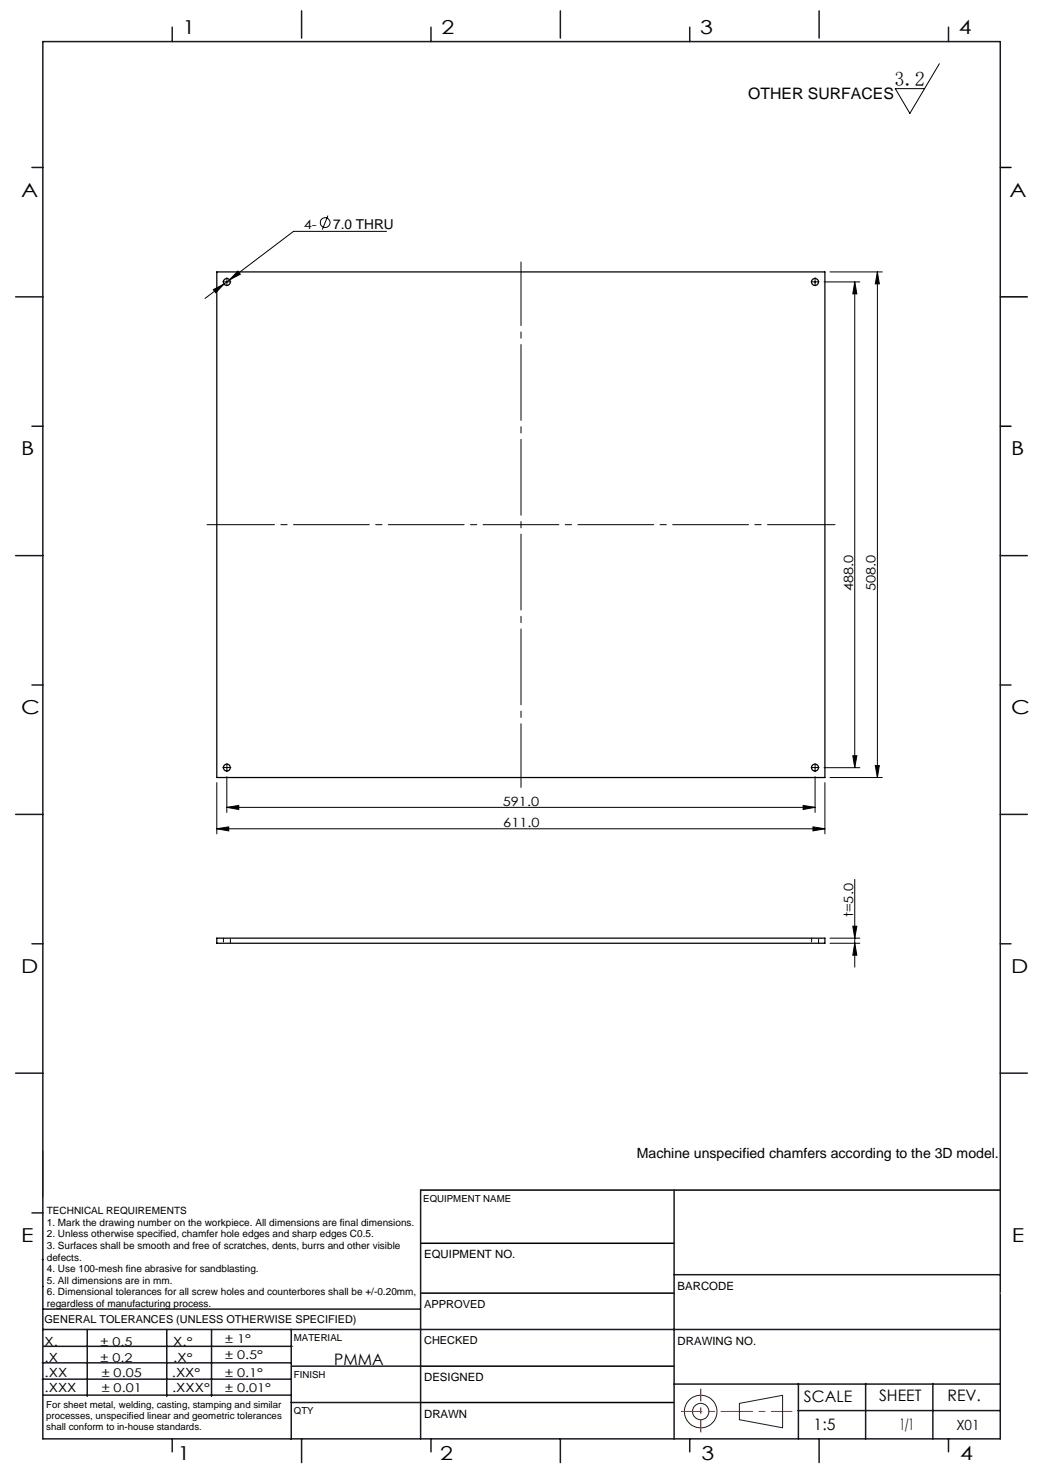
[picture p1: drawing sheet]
<svg xmlns="http://www.w3.org/2000/svg" width="210mm" height="297mm" viewBox="0 0 210 297" stroke-linecap="round" stroke-linejoin="round" font-family="sans-serif">
<defs><g id="words">
<text font-size="4.1" x="179.8" y="17.2">3.2</text>
<g font-size="3.9">
<text x="36.7" y="6.9">1</text>
<text x="88.7" y="6.9">2</text>
<text x="140.7" y="6.9">3</text>
<text x="192.7" y="6.9">4</text>
<text x="4.2" y="39.5">A</text>
<text x="202.9" y="39.5">A</text>
<text x="4.2" y="91.5">B</text>
<text x="203.2" y="91.5">B</text>
<text x="4.2" y="143.5">C</text>
<text x="203.2" y="143.5">C</text>
<text x="4.2" y="195.5">D</text>
<text x="203.2" y="195.5">D</text>
<text x="4.2" y="249.6">E</text>
<text x="203.3" y="249.6">E</text>
<text x="35.7" y="293.4">1</text>
<text x="88.4" y="293.4">2</text>
<text x="141" y="293.4">3</text>
<text x="193" y="293.4">4</text>
</g>
<g font-size="3.2">
<text x="150.4" y="20">OTHER SURFACES</text>
<text x="67.2" y="274.2">PMMA</text>
<text x="161.6" y="281.7">SCALE</text>
<text x="176.7" y="281.5">SHEET</text>
<text x="190.4" y="281.5">REV.</text>
<text x="163.5" y="287.4">1:5</text>
<text x="180.8" y="287.4">1/1</text>
</g>
<g font-size="2.8">
<text x="128" y="232.7">Machine unspecified chamfers according to the 3D model.</text>
<text x="192.2" y="287.3">X01</text>
</g>
<text font-size="2.7" x="67" y="46.1">7.0 THRU</text>
<g font-size="2.6">
<text x="61.1" y="46.1">4-</text>
<text x="171.4" y="118.8" transform="rotate(-90 171.4 118.8)">488.0</text>
<text x="176" y="118.8" transform="rotate(-90 176 118.8)">508.0</text>
<text x="101" y="161.9">591.0</text>
<text x="101.1" y="166.2">611.0</text>
<text x="171.4" y="184.3" transform="rotate(-90 171.4 184.3)">t=5.0</text>
</g>
<g font-size="2.5">
<text x="8.9" y="273.6">.X</text>
<text x="8.9" y="270.4">X.</text>
<text x="34.8" y="273.7">.X°</text>
<text x="34.8" y="270.5">X.°</text>
<text x="9" y="276.7">.XX</text>
<text x="9" y="279.7">.XXX</text>
<text x="34.5" y="276.7">.XX°</text>
<text x="34.6" y="279.8">.XXX°</text>
</g>
<g font-size="2.4">
<text x="45.2" y="270">± 1°</text>
<text x="20.2" y="270.4">± 0.5</text>
<text x="20.2" y="273.7">± 0.2</text>
<text x="45.2" y="273.2">± 0.5°</text>
<text x="20.4" y="279.7">± 0.01</text>
<text x="20.4" y="276.7">± 0.05</text>
<text x="45.2" y="276.7">± 0.1°</text>
<text x="45.2" y="279.7">± 0.01°</text>
</g>
<g font-size="2.3">
<text x="85.2" y="252.9">EQUIPMENT NO.</text>
<text x="136.2" y="259.2">BARCODE</text>
<text x="136.2" y="270.2">DRAWING NO.</text>
<text x="85.2" y="277.6">DESIGNED</text>
<text x="85.2" y="284.9">DRAWN</text>
</g>
<g font-size="2.2">
<text x="85.2" y="262.8">APPROVED</text>
<text x="8.9" y="265.9">GENERAL TOLERANCES (UNLESS OTHERWISE SPECIFIED)</text>
<text x="85.2" y="270.1">CHECKED</text>
</g>
<g font-size="2">
<text x="9.4" y="244">TECHNICAL REQUIREMENTS</text>
<text x="9.4" y="246.3">1. Mark the drawing number on the workpiece. All dimensions are final dimensions.</text>
<text x="9.4" y="248.6">2. Unless otherwise specified, chamfer hole edges and sharp edges C0.5.</text>
<text x="9.4" y="251">3. Surfaces shall be smooth and free of scratches, dents, burrs and other visible</text>
<text x="9.4" y="253.3">defects.</text>
<text x="9.4" y="255.6">4. Use 100-mesh fine abrasive for sandblasting.</text>
<text x="9.4" y="258">5. All dimensions are in mm.</text>
<text x="9.4" y="260.3">6. Dimensional tolerances for all screw holes and counterbores shall be +/-0.20mm,</text>
<text x="9.4" y="262.6">regardless of manufacturing process.</text>
</g>
<g font-size="1.9">
<text x="85.1" y="241.5">EQUIPMENT NAME</text>
<text x="59.1" y="269.5">MATERIAL</text>
<text x="59.1" y="276.9">FINISH</text>
<text x="9.3" y="282.9">For sheet metal, welding, casting, stamping and similar</text>
<text x="9.3" y="285.2">processes, unspecified linear and geometric tolerances</text>
<text x="9.3" y="287.4">shall conform to in-house standards.</text>
<text x="59.1" y="284.2">QTY</text>
</g>
</g></defs>
<g fill="none" stroke="#000" stroke-width=".2">
<path d="M188.8 12.8l-6 10-2.9-5h5.9M42.9 58.2l2.1-1.1-1.6 1.7zM45 57.1l-3.8 2.9M45.5 56.7h.2M45.6 56.5v.3M46.1 56.2l-1.1 .9M47.8 54.5l.5 .6-2.2 1.1zM65.9 43.3l-1.1 2.8M77.7 46.5h-18.7l-12.9 9.7M163.7 56.7h.2M163.8 56.5v.3M165.6 56.7h7.2"/>
<path d="M166.8 54.6h10.5M171.8 56.7l.4 2.4h-.8zM171.8 56.7v97.6M176.3 54.6v101.6M176.3 54.6l.4 2.4h-.8zM43.6 157.3v10.3M45.5 154.3h.2M45.6 154.2v.1M45.6 156.1v7.2M163.7 154.3h.2M163.8 154.2v.1M163.8 156.1v7.2"/>
<path d="M165.6 154.3h7.2M165.8 157.3v10.3M166.8 156.2h10.5M171.4 151.9h.8l-.4 2.4zM175.9 153.8h.8l-.4 2.4zM43.6 166.5l2.4-.3v.8zM43.6 166.5h122.2M45.6 162.2l2.4-.3v.8zM45.6 162.2h118.2M161.4 161.9l2.4 .3-2.4 .5zM163.4 166.2l2.4 .3-2.4 .5zM171.8 176.7v17.6"/>
<path d="M166.8 188.5h6M166.8 189.5h6M171.4 186.1h.8l-.4 2.4zM171.8 189.5l.4 2.4h-.8z"/>
<circle cx="65.3" cy="44.7" r=".99"/>
</g>
<g fill="none" stroke="#191924" stroke-width=".2">
<path d="M8.6 231.2v9.4M148.6 282l8.7-1.6v6.5l-8.7-1.6z"/>
<circle cx="140.8" cy="283.7" r="3.3"/>
<circle cx="140.8" cy="283.7" r="1.64"/>
</g>
<path d="M104.7 52.6v105.6" fill="none" stroke="#000" stroke-width=".2" stroke-dasharray="15.2 1.3 1.3 1.3" stroke-dashoffset="2.4"/>
<path d="M167.8 105.4h-126.2" fill="none" stroke="#000" stroke-width=".2" stroke-dasharray="15.2 1.3 1.3 1.3" stroke-dashoffset="1.7"/>
<g fill="none" stroke="#000" stroke-width=".2" stroke-dasharray="15.2 1.3 1.3 1.3">
<path d="M45.4 56.6h-.6M45.6 56.4v-.6M45.6 56.8v.6M45.8 56.6h.6M163.6 56.6h-.6M163.8 56.4v-.6M163.8 56.8v.6M164 56.6h.6M45.4 154.2h-.6M45.6 154v-.6M45.6 154.4v.6M45.8 154.2h.6"/>
<path d="M163.6 154.2h-.6M163.8 154v-.6M163.8 154.4v.6M164 154.2h.6"/>
</g>
<path d="M201 33.7h2.2M201 59.7h5.4M201 85.7h2.2M84.5 239.1h116.5M84.6 259.9h50.9M84.6 249.8h50.9M84.6 274.5h50.9M84.5 281.8h51" fill="none" stroke="#000" stroke-width=".3"/>
<path d="M136.9 283.6h22.3" fill="none" stroke="#f00" stroke-width=".2" stroke-dasharray="6.3 1.3 1.3 1.3" stroke-dashoffset="2.2"/>
<path d="M140.8 287.8v-8.7" fill="none" stroke="#f00" stroke-width=".2" stroke-dasharray="6.3 1.3 1.3 1.3" stroke-dashoffset="3.9"/>
<g fill="none" stroke="#191924" stroke-width=".3">
<path d="M8.6 8.4h192.4v280.7h-192.4zM34.6 5.5v2.9M60.6 2.2v5.5M86.6 5.5v2.9M112.6 2.2v5.5M138.6 5.5v2.9M164.6 2.2v5.5M190.6 5.5v2.9M6.4 33.7h2.2M3.1 59.7h5.5M6.4 85.7h2.2M3.1 111.7h5.5"/>
<path d="M201 111.7h5.4M6.4 137.7h2.2M201 137.7h2.2M3.1 163.7h5.5M201 163.7h5.4M6.4 189.6h2.2M201 189.6h2.2M3.1 215.6h5.5M201 215.6h5.4M84.5 239.1v50M135.5 239.1v50M6.4 243.7h2.2"/>
<path d="M8.5 253.1h.1M8.6 258.5h.1M135.5 256.1h65.5M8.5 277.1h49.9M8.5 273.9h49.9M8.6 267.2h192.4M8.6 263.1h75.9M8.8 270.5h49.9M17.5 267.2v13.4M33.5 267.2v13.4M42.5 267.2v13.4M58.5 267.2v22"/>
<path d="M58.6 274.5h26M135.5 278.1h65.5M160.4 278v11.1M174 278v11.1M187.5 278v11.1M8.8 280.3h49.7M34.6 289.1v2.6M58.5 281.8h26M60.6 289.1v4.8M86.6 289.1v2.6M112.6 289.1v4.8M138.6 289.1v2.6"/>
<path d="M160.4 283.5h40.5M164.6 289.1v4.8M190.6 289.1v2.6"/>
</g>
<path d="M201 259.9h.1" fill="none" stroke="#c0c0c0" stroke-width=".2"/>
<g fill="#000">
<path d="M42.9 58.2l.5 .6 1.6-1.7zM47.8 54.5l-1.7 1.7 2.2-1.1z"/>
<path d="M171.4 151.9h.8l-.4 2.4zM171.8 56.7l.4 2.4h-.8z"/>
<path d="M161.4 161.9l2.4 .3-2.4 .5zM45.6 162.2l2.4-.3v.8z"/>
<path d="M163.4 166.2l2.4 .3-2.4 .5zM43.6 166.5l2.4-.3v.8z"/>
<path d="M171.4 186.1h.8l-.4 2.4zM171.8 189.5l.4 2.4h-.8zM176.3 54.6l.4 2.4h-.8zM175.9 153.8h.8l-.4 2.4z"/>
</g>
<g fill="none" stroke="#000" stroke-width=".25">
<path d="M43.6 54.6h122.2v101.6h-122.2zM43.6 188.5h122.2v1h-122.2z"/>
<circle cx="45.6" cy="56.7" r=".69"/>
<circle cx="163.8" cy="56.7" r=".7"/>
<circle cx="45.6" cy="154.2" r=".69"/>
<circle cx="163.8" cy="154.2" r=".7"/>
</g>
<path d="M44.9 188.5v1M46.3 189.5v-1M163.1 188.5v1M164.5 189.5v-1" fill="none" stroke="#000" stroke-width=".2" stroke-dasharray="1.3 .6" stroke-dashoffset=".5"/>
<use href="#words"/>
</svg>
